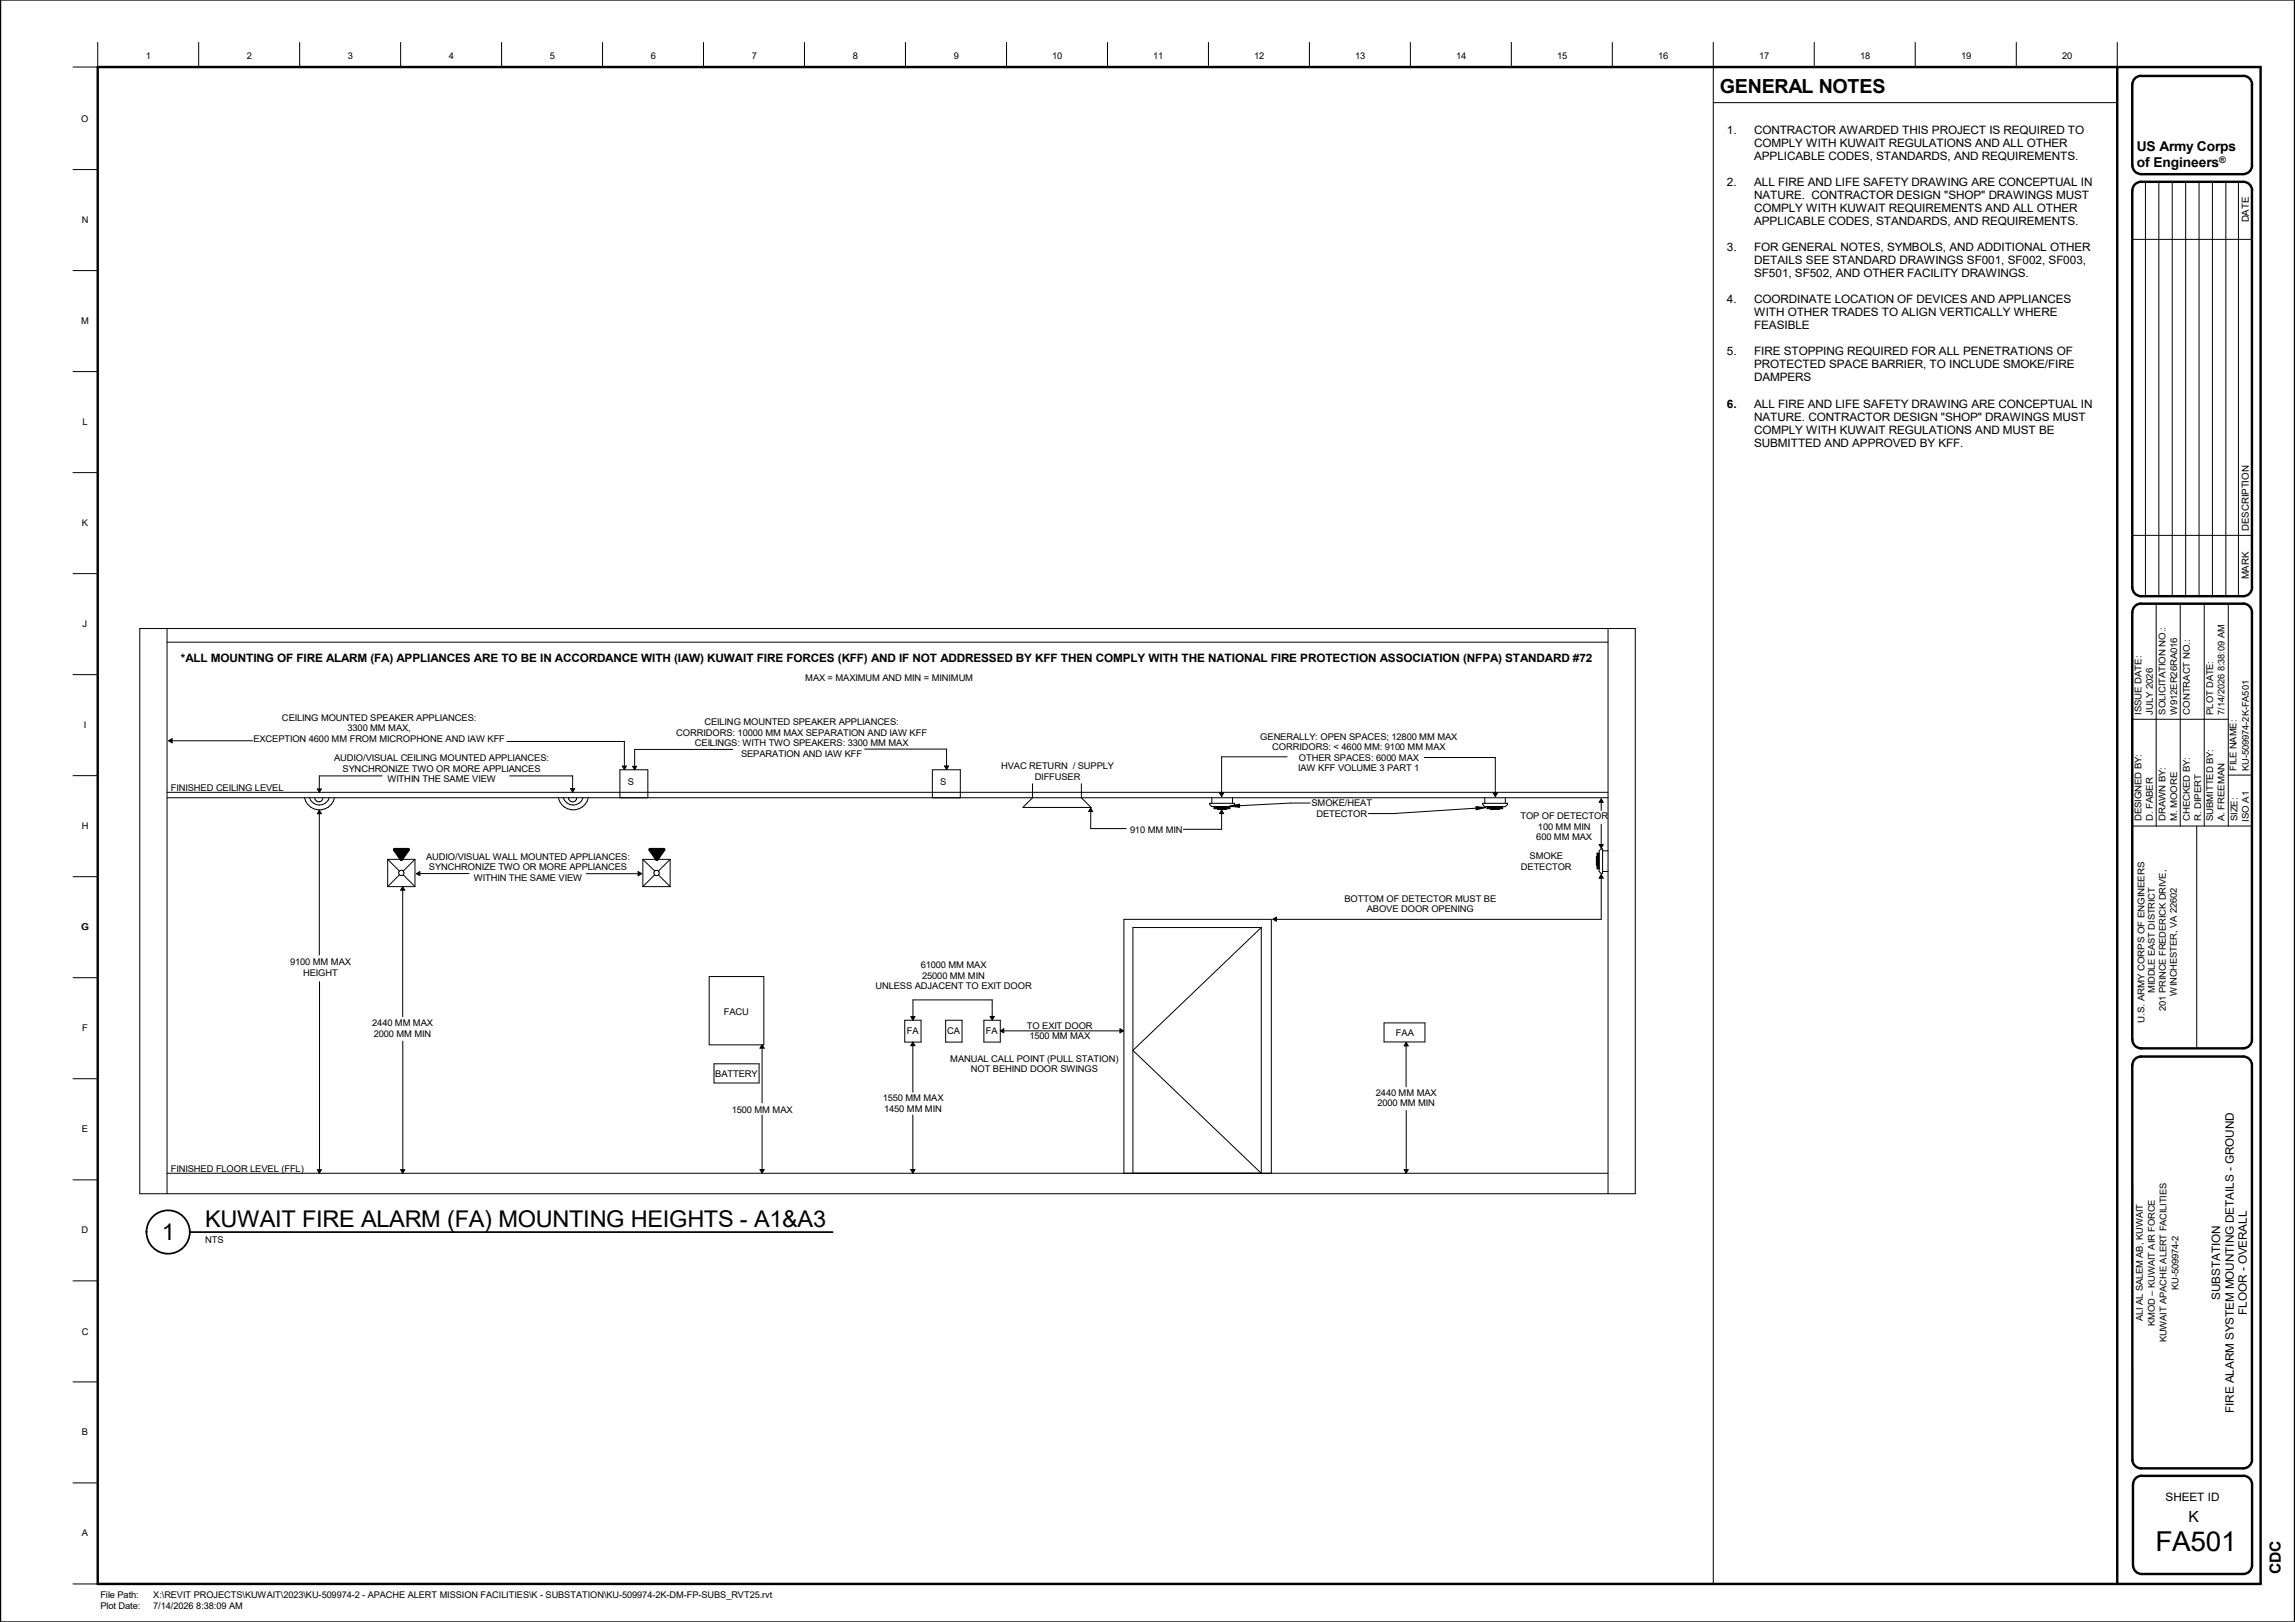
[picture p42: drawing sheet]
<svg xmlns="http://www.w3.org/2000/svg" width="841mm" height="594mm" viewBox="0 0 841 594" stroke-linecap="round" stroke-linejoin="round" font-family="sans-serif">
<defs><g id="words">
<text font-size="10.1" x="789.9" y="567.9">FA501</text>
<g font-size="8.4">
<text x="75.2" y="449.2">KUWAIT FIRE ALARM (FA) MOUNTING HEIGHTS -</text>
<text x="276.3" y="449.2">A1&amp;A3</text>
<text x="59.3" y="454">1</text>
</g>
<text font-size="7.1" x="630.3" y="34.1">GENERAL NOTES</text>
<g font-size="5.6">
<text x="802" y="557.4">K</text>
<text x="835.8" y="576.7" transform="rotate(-90 835.8 576.7)">CDC</text>
</g>
<g font-size="5">
<text x="783.1" y="55.5">US Army Corps</text>
<text x="783.1" y="61.3">of Engineers</text>
</g>
<text font-size="4.3" x="813.6" y="476.1" transform="rotate(-90 813.6 476.1)">SUBSTATION</text>
<g font-size="4.2">
<text x="632.8" y="49">1.</text>
<text x="642.8" y="49">CONTRACTOR AWARDED THIS PROJECT IS REQUIRED TO</text>
<text x="642.8" y="53.8">COMPLY WITH KUWAIT REGULATIONS AND ALL OTHER</text>
<text x="642.8" y="58.5">APPLICABLE CODES, STANDARDS, AND REQUIREMENTS.</text>
<text x="632.8" y="68">2.</text>
<text x="642.8" y="68">ALL FIRE AND LIFE SAFETY DRAWING ARE CONCEPTUAL IN</text>
<text x="642.8" y="72.8">NATURE. CONTRACTOR DESIGN &quot;SHOP&quot; DRAWINGS MUST</text>
<text x="642.8" y="77.6">COMPLY WITH KUWAIT REQUIREMENTS AND ALL OTHER</text>
<text x="642.8" y="82.3">APPLICABLE CODES, STANDARDS, AND REQUIREMENTS.</text>
<text x="632.8" y="91.9">3.</text>
<text x="642.8" y="91.9">FOR GENERAL NOTES, SYMBOLS, AND ADDITIONAL OTHER</text>
<text x="642.8" y="96.6">DETAILS SEE STANDARD DRAWINGS SF001, SF002, SF003,</text>
<text x="642.8" y="101.4">SF501, SF502, AND OTHER FACILITY DRAWINGS.</text>
<text x="632.8" y="110.9">4.</text>
<text x="642.8" y="110.9">COORDINATE LOCATION OF DEVICES AND APPLIANCES</text>
<text x="642.8" y="115.7">WITH OTHER TRADES TO ALIGN VERTICALLY WHERE</text>
<text x="642.8" y="120.4">FEASIBLE</text>
<text x="632.8" y="130">5.</text>
<text x="642.8" y="130">FIRE STOPPING REQUIRED FOR ALL PENETRATIONS OF</text>
<text x="642.8" y="134.7">PROTECTED SPACE BARRIER, TO INCLUDE SMOKE/FIRE</text>
<text x="642.8" y="139.5">DAMPERS</text>
<text x="632.8" y="149.3">6.</text>
<text x="642.8" y="149.3">ALL FIRE AND LIFE SAFETY DRAWING ARE CONCEPTUAL IN</text>
<text x="642.8" y="154.2">NATURE. CONTRACTOR DESIGN &quot;SHOP&quot; DRAWINGS MUST</text>
<text x="642.8" y="158.9">COMPLY WITH KUWAIT REGULATIONS AND MUST BE</text>
<text x="642.8" y="163.7">SUBMITTED AND APPROVED BY KFF.</text>
<text x="66.3" y="242.4">*ALL MOUNTING OF FIRE ALARM (FA) APPLIANCES ARE TO BE IN ACCORDANCE WITH (IAW) KUWAIT FIRE FORCES (KFF) AND IF NOT ADDRESSED BY KFF THEN COMPLY WITH THE NATIONAL FIRE PROTECTION ASSOCIATION (NFPA) STANDARD #72</text>
<text x="823.4" y="481.5" transform="rotate(-90 823.4 481.5)">FLOOR - OVERALL</text>
<text x="818.6" y="517.5" transform="rotate(-90 818.6 517.5)">FIRE ALARM SYSTEM MOUNTING DETAILS - GROUND</text>
<text x="793.6" y="549.7">SHEET ID</text>
</g>
<g font-size="3.5">
<text x="824.1" y="81.4" transform="rotate(-90 824.1 81.4)">DATE</text>
<text x="824.1" y="194.4" transform="rotate(-90 824.1 194.4)">DESCRIPTION</text>
<text x="824.1" y="212.2" transform="rotate(-90 824.1 212.2)">MARK</text>
</g>
<g font-size="3.4">
<text x="53.5" y="21.5">1</text>
<text x="90.5" y="21.5">2</text>
<text x="127.5" y="21.5">3</text>
<text x="164.5" y="21.5">4</text>
<text x="201.5" y="21.5">5</text>
<text x="238.5" y="21.5">6</text>
<text x="275.5" y="21.5">7</text>
<text x="312.5" y="21.5">8</text>
<text x="349.5" y="21.5">9</text>
<text x="385.6" y="21.5">10</text>
<text x="422.6" y="21.5">11</text>
<text x="459.6" y="21.5">12</text>
<text x="496.6" y="21.5">13</text>
<text x="533.7" y="21.5">14</text>
<text x="570.7" y="21.5">15</text>
<text x="607.7" y="21.5">16</text>
<text x="644.7" y="21.5">17</text>
<text x="681.7" y="21.5">18</text>
<text x="718.7" y="21.5">19</text>
<text x="755.7" y="21.5">20</text>
<text x="29.8" y="44.6">O</text>
<text x="29.9" y="81.6">N</text>
<text x="29.8" y="118.6">M</text>
<text x="30.2" y="155.6">L</text>
<text x="30" y="192.6">K</text>
<text x="30.3" y="229.6">J</text>
<text x="295.1" y="249.3">MAX = MAXIMUM AND MIN = MINIMUM</text>
<text x="103.3" y="264">CEILING MOUNTED SPEAKER APPLIANCES:</text>
<text x="784.8" y="261.7" transform="rotate(-90 784.8 261.7)">ISSUE DATE:</text>
<text x="788.9" y="261.7" transform="rotate(-90 788.9 261.7)">JULY 2026</text>
<text x="793.6" y="261.7" transform="rotate(-90 793.6 261.7)">SOLICITATION NO.:</text>
<text x="797.8" y="261.7" transform="rotate(-90 797.8 261.7)">W912ER26RA016</text>
<text x="802.4" y="261.7" transform="rotate(-90 802.4 261.7)">CONTRACT NO.:</text>
<text x="811.1" y="261.7" transform="rotate(-90 811.1 261.7)">PLOT DATE:</text>
<text x="815.2" y="261.7" transform="rotate(-90 815.2 261.7)">7/14/2026 8:38:09 AM</text>
<text x="30.7" y="266.6">I</text>
<text x="127.3" y="267.8">3300 MM MAX,</text>
<text x="247.8" y="269.5">CORRIDORS: 10000 MM MAX SEPARATION AND IAW KFF</text>
<text x="258.1" y="265.7">CEILING MOUNTED SPEAKER APPLIANCES:</text>
<text x="92.9" y="271.7">EXCEPTION 4600 MM FROM MICROPHONE AND IAW KFF</text>
<text x="254.6" y="273.4">CEILINGS: WITH TWO SPEAKERS: 3300 MM MAX</text>
<text x="461.9" y="270.9">GENERALLY: OPEN SPACES; 12800 MM MAX</text>
<text x="466.2" y="274.7">CORRIDORS: &lt; 4600 MM: 9100 MM MAX</text>
<text x="122.4" y="278.8">AUDIO/VISUAL CEILING MOUNTED APPLIANCES:</text>
<text x="271.6" y="277.2">SEPARATION AND IAW KFF</text>
<text x="366.9" y="281.7">HVAC RETURN / SUPPLY</text>
<text x="476" y="278.6">OTHER SPACES: 6000 MAX</text>
<text x="125.6" y="282.7">SYNCHRONIZE TWO OR MORE APPLIANCES</text>
<text x="141.9" y="286.5">WITHIN THE SAME VIEW</text>
<text x="230.1" y="287.4">S</text>
<text x="344.6" y="287.4">S</text>
<text x="379.2" y="285.5">DIFFUSER</text>
<text x="475.7" y="282.4">IAW KFF VOLUME 3 PART 1</text>
<text x="819.6" y="282.3" transform="rotate(-90 819.6 282.3)">FILE NAME:</text>
<text x="824.1" y="282.3" transform="rotate(-90 824.1 282.3)">KU-509974-2K-FA501</text>
<text x="62.6" y="289.6">FINISHED CEILING LEVEL</text>
<text x="480.6" y="295.3">SMOKE/HEAT</text>
<text x="482.4" y="299.1">DETECTOR</text>
<text x="29.9" y="303.6">H</text>
<text x="414.1" y="305">910 MM MIN</text>
<text x="557.2" y="300.1">TOP OF DETECTOR</text>
<text x="563.6" y="304">100 MM MIN</text>
<text x="784.8" y="300.8" transform="rotate(-90 784.8 300.8)">DESIGNED BY:</text>
<text x="788.9" y="300.8" transform="rotate(-90 788.9 300.8)">D. FABER</text>
<text x="793.6" y="300.8" transform="rotate(-90 793.6 300.8)">DRAWN BY:</text>
<text x="797.8" y="300.8" transform="rotate(-90 797.8 300.8)">M. MOORE</text>
<text x="802.4" y="300.8" transform="rotate(-90 802.4 300.8)">CHECKED BY:</text>
<text x="806.6" y="300.8" transform="rotate(-90 806.6 300.8)">R. DIPERT</text>
<text x="811.1" y="300.8" transform="rotate(-90 811.1 300.8)">SUBMITTED BY:</text>
<text x="815.2" y="300.8" transform="rotate(-90 815.2 300.8)">A. FREEMAN</text>
<text x="820" y="300.8" transform="rotate(-90 820 300.8)">SIZE:</text>
<text x="824.1" y="300.9" transform="rotate(-90 824.1 300.9)">ISO A1</text>
<text x="563" y="307.8">600 MM MAX</text>
<text x="156.1" y="314.9">AUDIO/VISUAL WALL MOUNTED APPLIANCES:</text>
<text x="560.5" y="314.7">SMOKE</text>
<text x="157.2" y="318.7">SYNCHRONIZE TWO OR MORE APPLIANCES</text>
<text x="173.6" y="322.5">WITHIN THE SAME VIEW</text>
<text x="557.4" y="318.6">DETECTOR</text>
<text x="492.7" y="330.2">BOTTOM OF DETECTOR MUST BE</text>
<text x="500.8" y="334.1">ABOVE DOOR OPENING</text>
<text x="29.8" y="340.6">G</text>
<text x="106.3" y="353.4">9100 MM MAX</text>
<text x="111.1" y="357.3">HEIGHT</text>
<text x="337.4" y="354.5">61000 MM MAX</text>
<text x="337.9" y="358.4">25000 MM MIN</text>
<text x="320.8" y="362.2">UNLESS ADJACENT TO EXIT DOOR</text>
<text x="789.7" y="363.8" transform="rotate(-90 789.7 363.8)">MIDDLE EAST DISTRICT</text>
<text x="797.7" y="364.6" transform="rotate(-90 797.7 364.6)">WINCHESTER, VA 22602</text>
<text x="265.3" y="371.7">FACU</text>
<text x="793.7" y="370.2" transform="rotate(-90 793.7 370.2)">201 PRINCE FREDERICK DRIVE,</text>
<text x="30.1" y="377.6">F</text>
<text x="136.4" y="375.8">2440 MM MAX</text>
<text x="376.3" y="376.8">TO EXIT DOOR</text>
<text x="785.8" y="374.5" transform="rotate(-90 785.8 374.5)">U.S. ARMY CORPS OF ENGINEERS</text>
<text x="136.9" y="379.6">2000 MM MIN</text>
<text x="332.3" y="378.7">FA</text>
<text x="347.1" y="378.7">CA</text>
<text x="361.3" y="378.7">FA</text>
<text x="377.2" y="380.7">1500 MM MAX</text>
<text x="511.6" y="379.6">FAA</text>
<text x="348.2" y="388.9">MANUAL CALL POINT (PULL STATION)</text>
<text x="262.1" y="394.5">BATTERY</text>
<text x="355.8" y="392.7">NOT BEHIND DOOR SWINGS</text>
<text x="504.2" y="401.4">2440 MM MAX</text>
<text x="268.2" y="407.5">1500 MM MAX</text>
<text x="323.5" y="403.4">1550 MM MAX</text>
<text x="324" y="407.2">1450 MM MIN</text>
<text x="504.7" y="405.2">2000 MM MIN</text>
<text x="30" y="414.7">E</text>
<text x="62.6" y="429.2">FINISHED FLOOR LEVEL (FFL)</text>
<text x="29.9" y="451.7">D</text>
<text x="75.2" y="455.2">NTS</text>
<text x="798.3" y="472.5" transform="rotate(-90 798.3 472.5)">KU-509974-2</text>
<text x="785.2" y="483.9" transform="rotate(-90 785.2 483.9)">ALI AL SALEM AB, KUWAIT</text>
<text x="789.7" y="485.6" transform="rotate(-90 789.7 485.6)">KMOD – KUWAIT AIR FORCE</text>
<text x="29.9" y="488.8">C</text>
<text x="794" y="491.7" transform="rotate(-90 794 491.7)">KUWAIT APACHE ALERT FACILITIES</text>
<text x="30" y="525.7">B</text>
<text x="30" y="562.7">A</text>
<text x="36.8" y="585.4">File Path:</text>
<text x="56.1" y="585.4">X:\REVIT PROJECTS\KUWAIT\2023\KU-509974-2 - APACHE ALERT MISSION FACILITIES\K - SUBSTATION\KU-509974-2K-DM-FP-SUBS_RVT25.rvt</text>
<text x="36.8" y="589.5">Plot Date:</text>
<text x="56.1" y="589.5">7/14/2026 8:38:09 AM</text>
</g>
<text font-size="3.3" x="813.3" y="59.8">®</text>
</g></defs>
<g fill="#000">
<path d="M61.8 270.6h1.3v1.4h-1.3zM116.3 296.8h1.5v1.2h-1.5zM116.3 289h1.5v1.2h-1.5zM209.1 288.8h1.5v1.3h-1.5zM228.1 280.6h1.4v1.3h-1.4zM231.9 280.7h1.4v1.2h-1.4zM346.2 280.5h1.4v1.3h-1.4zM398.9 296h1.5v1.2h-1.5zM444.9 295.4h5.8v1.1h-5.8zM446.9 296.7h1.5v1.3h-1.5zM447 290.4h1.4v1.3h-1.4zM544.9 295.4h5.8v1.1h-5.8z"/>
<path d="M547.2 290.4h1.5v1.3h-1.5zM586 292.6h1.5v1.3h-1.5zM144.7 311.2h4.9v3.5h-4.9zM238.3 311.2h4.9v3.5h-4.9zM585 312.5h1v5.7h-1zM586.1 309.3h1.4v1.3h-1.4zM146.8 324.7h1.5v1.4h-1.5zM152.6 319.2h1.2v1.5h-1.2zM233.8 319.2h1.4v1.5h-1.4zM466.4 335.9h1.3v1.5h-1.3zM586 320.3h1.5v1.3h-1.5zM333.8 372.4h1.5v1.2h-1.5z"/>
<path d="M362.9 372.3h1.5v1.2h-1.5zM366.6 376.8h1.2v1.4h-1.2zM410.4 376.8h1.3v1.4h-1.3zM278.5 382.7h1.5v1.2h-1.5zM333.8 381.7h1.5v1.3h-1.5zM514.6 381.8h1.4v1.3h-1.4zM116.3 428.4h1.5v1.3h-1.5zM146.9 428.4h1.4v1.3h-1.4zM278.6 428.4h1.4v1.2h-1.4zM333.8 428.4h1.5v1.2h-1.5zM514.6 428.4h1.4v1.2h-1.4z"/>
</g>
<g fill="none" stroke="#000" stroke-width=".37">
<path d="M51.2 230.2h548.1v207h-548.1zM61.2 230.2v207M61.2 235.2h528.1M589.3 230.2v207M61.8 271.3l1.3-.7v1.5zM62.5 271.3h30M185.8 271.6h43v9M268.6 274.5h-36v6.2M316.9 274.4h30v6.1M471.7 277.2h-24v13.2M522 277.5h26v12.9M61.2 292.2h528.1"/>
<path d="M61.2 290.2h528.1M111.6 292.2a5.6 5.6 0 0 0 5.5 4.4 5.6 5.6 0 0 0 5.5-4.4M113.4 292.2a3.8 3.8 0 0 0 3.6 2.7 3.8 3.8 0 0 0 3.6-2.7M115.3 292.2a1.5 1.5 0 0 0 1.5 1.5 1.5 1.5 0 0 0 1.5-1.5M116.3 289h1.5l-.8 1.2zM117 296.8l.8 1.2h-1.5zM117 298v51.8M140 284.2h-23v4.8M186.7 284.2h23.1v4.6M204.6 292.2a5.6 5.6 0 0 0 5.5 4.4 5.6 5.6 0 0 0 5.5-4.4M206.4 292.2a3.8 3.8 0 0 0 3.6 2.7 3.8 3.8 0 0 0 3.7-2.7M208.3 292.2a1.5 1.5 0 0 0 1.5 1.5 1.5 1.5 0 0 0 1.5-1.5"/>
<path d="M209.1 288.8h1.5l-.8 1.4zM227.2 292.2v-10.3h10.2v10.3M228 280.6h1.5l-.7 1.3zM231.8 280.7h1.5l-.7 1.2zM341.7 292.2v-10.3h10.2v10.3M346.1 280.5h1.5l-.7 1.4zM378.4 287.1v5.1l-3.6 3.5h25l-3.5-3.5v-5.1M399.7 296l.7 1.2h-1.5zM399.7 297.2v6.3h13M443.3 294.2h9.1v.5l-.7 .7h-7.6l-.8-.7zM444.1 292.2v2M444.9 295.4v.8h1.3v.3l4.5-.3v-.8"/>
<path d="M446.9 290.4h1.5l-.7 1.4zM447.7 296.7l.7 1.3h-1.5zM447.7 298v5.7h-14M451.7 292.2v2M543.3 294.2h9.1v.5l-.8 .7h-7.5l-.8-.7zM544.1 292.2v2M544.9 295.4v.8h1.3v.3h3.2v-.3h1.3v-.8M547.2 290.4h1.5l-.7 1.4zM551.6 292.2v2M586.8 292.6l.7 1.3h-1.5zM586.8 293.9v3M142.1 314.7h10"/>
<path d="M142.1 314.7v10M142.1 314.7l4.2 4.3M152.1 314.7v10M152.1 314.7l-4.3 4.3M152.6 320l1.2-.8v1.5zM153.8 320h18.1M214.8 320h19M233.8 319.2l1.4 .8-1.4 .8zM235.6 314.7h10M235.6 314.7v10M235.6 314.7l4.3 4.3M245.6 314.7v10"/>
<path d="M245.6 314.7l-4.3 4.3M586 311.6l.8-.7h.5v9.1h-.5l-.8-.8zM586 312.5h-.7v1.2h-.3l.3 4.5h.7M586 309.3h1.5l-.7 1.3zM586.8 301.8v7.5M587.3 311.6h2M587.3 319.2h2M142.1 324.7h10M146.4 320.4l-4.3 4.3M147.6 324.7l.7 1.4h-1.5zM147.6 326.1v46.3M147.8 320.4l4.3 4.3"/>
<path d="M235.6 324.7h10M239.9 320.4l-4.3 4.3M241.3 320.5l4.3 4.3M462.2 339.7h-47v90M466.4 336.7l1.3-.8v1.5zM586.8 320.3l.7 1.3h-1.5zM586.8 321.6v15.1h-119.1M117.1 359.6v69M259.9 357.7h20v25h-20zM331.6 373.7h5.9v8h-5.9zM333.8 372.4h1.5l-.7 1.3zM346.5 373.7h6.1v8h-6.1z"/>
<path d="M360.6 373.7h6v8h-6zM362.8 372.3h1.6l-.8 1.3zM363.6 372.3v-6.1h-29v6.2M366.6 377.6l1.2-.8v1.5zM367.8 377.6h42.6M410.4 376.8l1.3 .8-1.3 .7zM507.2 374.6h15v7h-15zM147.6 381.3v47M261.7 389.6h16.5v7.1h-16.5zM279.3 382.7l.7 1.2h-1.5zM279.3 383.9v20M334.5 381.7l.8 1.3h-1.5z"/>
<path d="M334.5 383v17M415.2 384.7l47-45v90zM515.3 381.8l.7 1.3h-1.4zM515.3 383.1v15M279.3 408.4v20M334.5 408.4v20M515.3 406.7v21.8M61.2 429.7h528.1M116.3 428.4h1.5l-.8 1.3zM146.8 428.4h1.5l-.7 1.3zM278.5 428.4h1.5l-.7 1.3zM333.8 428.4h1.5l-.8 1.3z"/>
<path d="M411.9 429.7v-93h54v93M514.6 428.4h1.4l-.7 1.3z"/>
<circle cx="147.1" cy="319.7" r="1"/>
<circle cx="240.6" cy="319.7" r="1"/>
</g>
<path d="M144.6 311.2h5l-2.5 3.5zM238.3 311.2h4.9l-2.5 3.5z" fill="none" stroke="#000" stroke-width="1.3"/>
<g fill="#fff">
<path d="M66.3 238.4h306v5h-306z"/>
<path d="M372.3 238.4h211.3v5h-211.3z"/>
</g>
<g fill="none" stroke="#000" stroke-width=".37">
<path d="M35.8 15.5v9.1h-9M72.8 15.5v9.1M109.8 15.5v9.1M146.8 15.5v9.1M183.8 15.5v9.1M220.8 15.5v9.1M257.8 15.5v9.1M294.8 15.5v9.1M331.8 15.5v9.1M368.9 15.5v9.1M405.8 15.5v9.1M442.8 15.5v9.1"/>
<path d="M479.8 15.5v9.1M516.8 15.5v9.1M553.8 15.5v9.1M590.8 15.5v9.1M627.8 15.5v564.6M664.8 15.5v9.1M701.8 15.5v9.1M738.9 15.5v9.1M775.9 15.5v9.1M627.8 37.6h148.1M26.8 62.1h9M786.2 66.6v151.8"/>
<path d="M791.1 66.6v151.8M796 66.6v151.8M800.9 66.6v151.8M805.9 66.6v151.8M810.8 66.6v151.8M815.7 66.6v151.8M820.3 66.6v151.8M26.8 99.1h9M781.4 87.7h43.8M26.8 136.1h9M26.8 173.1h9M781.4 196.1h43.8"/>
<path d="M26.8 210.1h9M790.2 221.1v81.5M799 221.1v81.5M807.8 221.1v81.5M816.6 221.1v81.5M26.8 247.1h9M781.4 263.4h35.2M26.8 284.1h9M450.7 295.3l3.5-.8 .1 1.2zM480.1 294.1h-7.2l-22.2 1.2M540.9 295.4l3.5 .4-3.5 .8zM544.4 295.8l-33.9 2.2h-9"/>
<path d="M816.6 283.9h8.6M781.4 302.6h43.8M805 302.6v81.4M26.8 321.1h9M26.8 358.1h9M26.8 395.1h9M26.8 432.1h9M26.8 469.1h9M26.8 506.1h9M26.8 543.1h9M26.8 580.1h9"/>
</g>
<path d="M450.7 295.3l3.5-.8 .1 1.2zM540.9 295.4l3.5 .4-3.5 .8z" fill="#000"/>
<g fill="none" stroke="#000" stroke-width=".89">
<path d="M0 0v594.1M841 0v594.1M35.8 24.6h792.6v555.5h-792.6zM775.9 24.6v555.5M781.4 31v29.6M784.6 27.8h37.5M784.6 27.8a3.1 3.1 0 0 0-3.2 3.1M822.1 27.8a3.2 3.2 0 0 1 3.2 3.1l-.1 29.7M781.4 69.8v145.4M781.4 60.6a3.2 3.2 0 0 0 3.2 3.2h37.5M822.1 66.6h-37.5a3.1 3.1 0 0 0-3.2 3.2M822.1 66.6a3.1 3.1 0 0 1 3.1 3.2l.1 145.4a3.2 3.2 0 0 1-3.2 3.2"/>
<path d="M825.3 60.6a3.2 3.2 0 0 1-3.2 3.2M781.4 215.2a3.2 3.2 0 0 0 3.2 3.2h37.5M781.4 224.3v156.5M781.4 224.2a3.1 3.1 0 0 1 3.2-3.1h37.5a3.2 3.2 0 0 1 3.1 3.2v156.5a3.2 3.2 0 0 1-3.1 3.2h-37.5a3.2 3.2 0 0 1-3.2-3.2M781.4 390.1v144.5a3.2 3.2 0 0 0 3.2 3.2h37.5M781.4 390.1a3.1 3.1 0 0 1 3.2-3.1h37.5a3.2 3.2 0 0 1 3.1 3.1l.1 144.5a3.2 3.2 0 0 1-3.2 3.2M781.6 543.7l.1 29.6a3.2 3.2 0 0 0 3.2 3.2h37.2a3.2 3.2 0 0 0 3.2-3.2v-29.6M781.7 543.7a3.1 3.1 0 0 1 3.2-3.2h37.2a3.2 3.2 0 0 1 3.2 3.2"/>
</g>
<g fill="#fff">
<path d="M632.8 45.2h4.8v4.8h-4.8z"/>
<path d="M642.8 45.2h122.1v4.8h-122.1z"/>
<path d="M642.8 50h116v4.7h-116z"/>
<path d="M642.8 54.7h118.8v4.8h-118.8z"/>
<path d="M632.8 64.2h4.8v4.8h-4.8z"/>
<path d="M642.8 64.2h125.2v4.8h-125.2z"/>
<path d="M642.8 69h123.9v4.7h-123.9z"/>
<path d="M642.8 73.7h119.8v4.8h-119.8z"/>
<path d="M642.8 78.5h118.8v4.8h-118.8z"/>
<path d="M632.8 88.1h4.8v4.7h-4.8z"/>
<path d="M642.8 88.1h124.5v4.7h-124.5z"/>
<path d="M642.8 92.8h122.8v4.8h-122.8z"/>
<path d="M642.8 97.6h100.7v4.7h-100.7z"/>
<path d="M632.8 107.1h4.8v4.7h-4.8z"/>
<path d="M642.8 107.1h117.4v4.7h-117.4z"/>
<path d="M642.8 111.8h112.3v4.8h-112.3z"/>
<path d="M642.8 116.6h20.4v4.8h-20.4z"/>
<path d="M632.8 126.2h4.8v4.7h-4.8z"/>
<path d="M642.8 126.2h118v4.7h-118z"/>
<path d="M642.8 130.9h118.6v4.8h-118.6z"/>
<path d="M642.8 135.7h21v4.7h-21z"/>
<path d="M632.8 145.4h3.6v5h-3.6z"/>
<path d="M642.8 145.4h125.2v5h-125.2z"/>
<path d="M642.8 150.4h122.7v4.7h-122.7z"/>
<path d="M642.8 155.1h111.3v4.8h-111.3z"/>
<path d="M642.8 159.9h76.7v4.7h-76.7z"/>
</g>
<circle cx="61.6" cy="451.3" r="7.9" fill="none" stroke="#000" stroke-width=".63"/>
<g fill="#fff">
<path d="M75.2 452.1h6.7v3.9h-6.7z"/>
<path d="M59.3 446.4h4.7v9.4h-4.7z"/>
<path d="M75.2 441.7h195.9v9.4h-195.9z"/>
<path d="M271.1 441.7h2.9v9.4h-2.9z"/>
<path d="M276.3 441.7h26.3v9.4h-26.3z"/>
</g>
<path d="M69.6 451.3h235.5" fill="none" stroke="#000" stroke-width=".63"/>
<use href="#words"/>
</svg>
